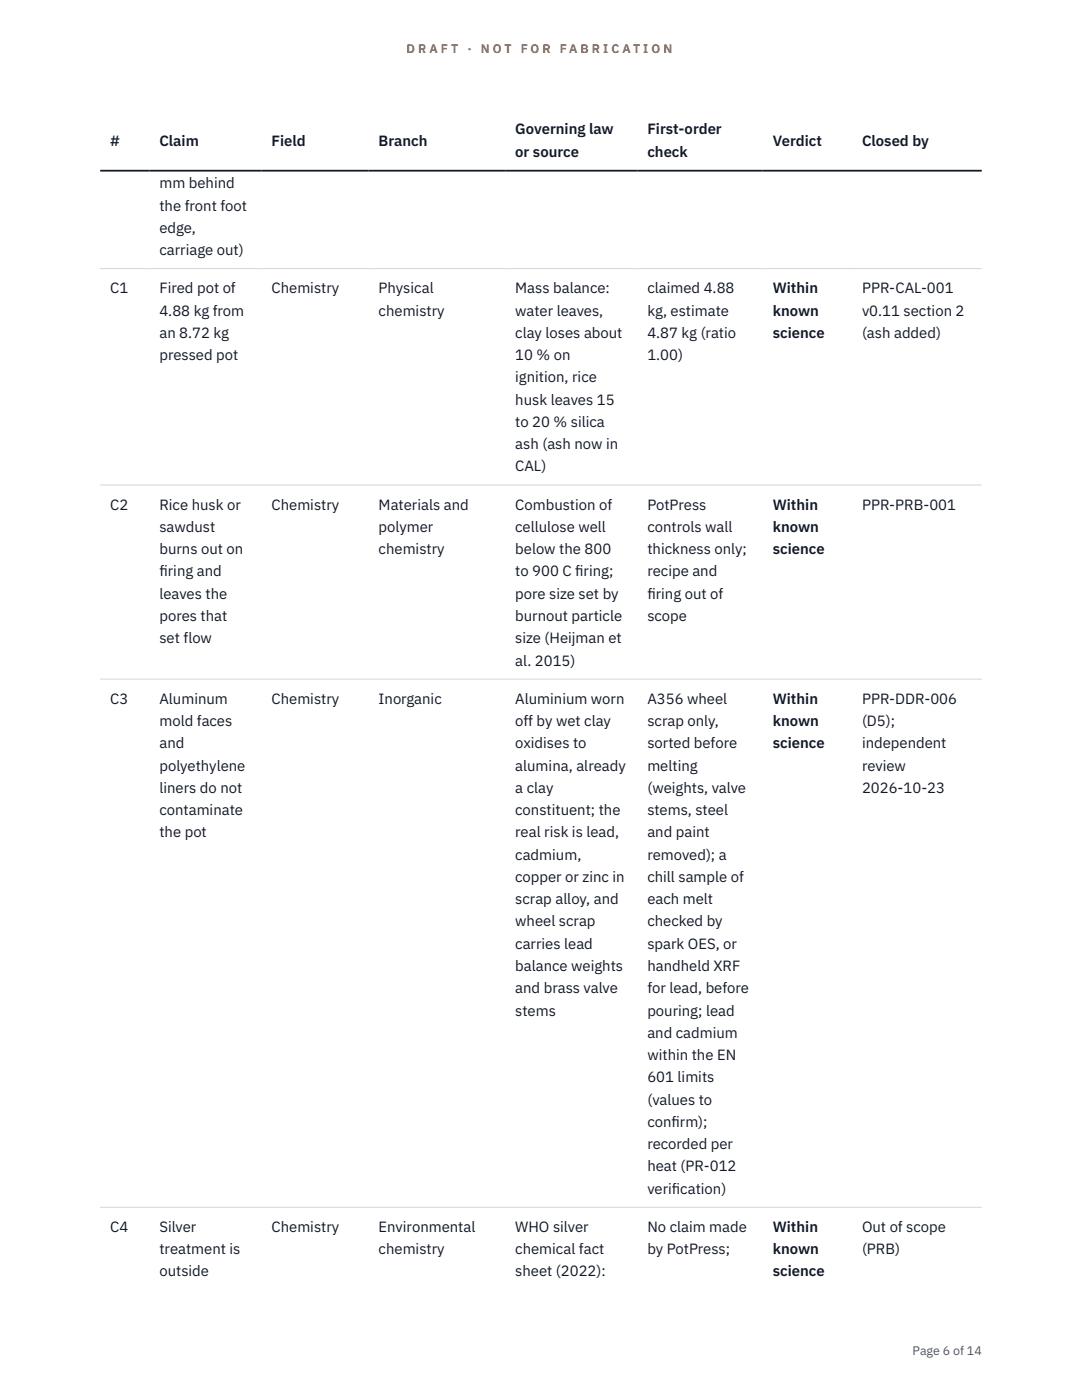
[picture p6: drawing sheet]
<svg xmlns="http://www.w3.org/2000/svg" width="216mm" height="279mm" viewBox="0 0 216 279" stroke-linecap="round" stroke-linejoin="round" font-family="sans-serif">
<defs><g id="words">
<g font-size="3" fill="#111827">
<text x="22" y="29.1">#</text>
<text x="31.8" y="29.1">Claim</text>
<text x="54.2" y="29.1">Field</text>
<text x="75.6" y="29.1">Branch</text>
<text x="102.8" y="26.8">Governing law</text>
<text x="129.2" y="26.8">First-order</text>
<text x="154.2" y="29.1">Verdict</text>
<text x="172" y="29.1">Closed by</text>
<text x="102.8" y="31.3">or source</text>
<text x="129.2" y="31.3">check</text>
<text x="31.8" y="37.6">mm behind</text>
<text x="31.8" y="42">the front foot</text>
<text x="31.8" y="46.5">edge,</text>
<text x="31.8" y="50.9">carriage out)</text>
<text x="22" y="58.5">C1</text>
<text x="31.8" y="58.5">Fired pot of</text>
<text x="54.2" y="58.5">Chemistry</text>
<text x="75.6" y="58.5">Physical</text>
<text x="102.8" y="58.5">Mass balance:</text>
<text x="129.2" y="58.5">claimed 4.88</text>
<text x="154.2" y="58.5">Within</text>
<text x="172" y="58.5">PPR-CAL-001</text>
<text x="31.8" y="63">4.88 kg from</text>
<text x="75.6" y="63">chemistry</text>
<text x="102.8" y="63">water leaves,</text>
<text x="129.2" y="63">kg, estimate</text>
<text x="154.2" y="63">known</text>
<text x="172" y="63">v0.11 section 2</text>
<text x="31.8" y="67.4">an 8.72 kg</text>
<text x="31.8" y="71.9">pressed pot</text>
<text x="102.8" y="67.4">clay loses about</text>
<text x="102.8" y="71.9">10 % on</text>
<text x="129.2" y="67.4">4.87 kg (ratio</text>
<text x="129.2" y="71.9">1.00)</text>
<text x="154.2" y="67.4">science</text>
<text x="172" y="67.4">(ash added)</text>
<text x="102.8" y="76.3">ignition, rice</text>
<text x="102.8" y="80.8">husk leaves 15</text>
<text x="102.8" y="85.2">to 20 % silica</text>
<text x="102.8" y="89.6">ash (ash now in</text>
<text x="102.8" y="94.1">CAL)</text>
<text x="22" y="101.7">C2</text>
<text x="31.8" y="101.7">Rice husk or</text>
<text x="54.2" y="101.7">Chemistry</text>
<text x="75.6" y="101.7">Materials and</text>
<text x="102.8" y="101.7">Combustion of</text>
<text x="129.2" y="101.7">PotPress</text>
<text x="154.2" y="101.7">Within</text>
<text x="172" y="101.7">PPR-PRB-001</text>
<text x="31.8" y="106.2">sawdust</text>
<text x="75.6" y="106.2">polymer</text>
<text x="102.8" y="106.2">cellulose well</text>
<text x="129.2" y="106.2">controls wall</text>
<text x="154.2" y="106.2">known</text>
<text x="31.8" y="110.6">burns out on</text>
<text x="75.6" y="110.6">chemistry</text>
<text x="102.8" y="110.6">below the 800</text>
<text x="129.2" y="110.6">thickness only;</text>
<text x="154.2" y="110.6">science</text>
<text x="31.8" y="115">f</text>
<text x="31.8" y="115">iring and</text>
<text x="31.8" y="119.5">leaves the</text>
<text x="102.8" y="115">to 900 C f</text>
<text x="102.8" y="119.5">pore size set by</text>
<text x="114.8" y="115">iring;</text>
<text x="129.2" y="115">recipe and</text>
<text x="129.2" y="119.5">f</text>
<text x="129.2" y="119.5">iring out of</text>
<text x="31.8" y="123.9">pores that</text>
<text x="102.8" y="123.9">burnout particle</text>
<text x="129.2" y="123.9">scope</text>
<text x="31.8" y="128.4">set flow</text>
<text x="102.8" y="128.4">size (Heijman et</text>
<text x="102.8" y="132.8">al. 2015)</text>
<text x="22" y="140.5">C3</text>
<text x="31.8" y="140.5">Aluminum</text>
<text x="54.2" y="140.5">Chemistry</text>
<text x="75.6" y="140.5">Inorganic</text>
<text x="102.8" y="140.5">Aluminium worn</text>
<text x="129.2" y="140.5">A356 wheel</text>
<text x="154.2" y="140.5">Within</text>
<text x="172" y="140.5">PPR-DDR-006</text>
<text x="31.8" y="144.9">mold faces</text>
<text x="31.8" y="149.3">and</text>
<text x="102.8" y="144.9">off by wet clay</text>
<text x="102.8" y="149.3">oxidises to</text>
<text x="129.2" y="144.9">scrap only,</text>
<text x="129.2" y="149.3">sorted before</text>
<text x="154.2" y="144.9">known</text>
<text x="154.2" y="149.3">science</text>
<text x="172" y="144.9">(D5);</text>
<text x="172" y="149.3">independent</text>
<text x="31.8" y="153.8">polyethylene</text>
<text x="102.8" y="153.8">alumina, already</text>
<text x="129.2" y="153.8">melting</text>
<text x="172" y="153.8">review</text>
<text x="31.8" y="158.2">liners do not</text>
<text x="102.8" y="158.2">a clay</text>
<text x="129.2" y="158.2">(weights, valve</text>
<text x="172" y="158.2">2026-10-23</text>
<text x="31.8" y="162.7">contaminate</text>
<text x="31.8" y="167.1">the pot</text>
<text x="102.8" y="162.7">constituent; the</text>
<text x="102.8" y="167.1">real risk is lead,</text>
<text x="129.2" y="162.7">stems, steel</text>
<text x="129.2" y="167.1">and paint</text>
<text x="102.8" y="171.6">cadmium,</text>
<text x="129.2" y="171.6">removed); a</text>
<text x="102.8" y="176">copper or zinc in</text>
<text x="129.2" y="176">chill sample of</text>
<text x="102.8" y="180.5">scrap alloy, and</text>
<text x="102.8" y="184.9">wheel scrap</text>
<text x="129.2" y="180.5">each melt</text>
<text x="129.2" y="184.9">checked by</text>
<text x="102.8" y="189.3">carries lead</text>
<text x="129.2" y="189.3">spark OES, or</text>
<text x="102.8" y="193.8">balance weights</text>
<text x="129.2" y="193.8">handheld XRF</text>
<text x="102.8" y="198.2">and brass valve</text>
<text x="102.8" y="202.7">stems</text>
<text x="129.2" y="198.2">for lead, before</text>
<text x="129.2" y="202.7">pouring; lead</text>
<text x="129.2" y="207.1">and cadmium</text>
<text x="129.2" y="211.6">within the EN</text>
<text x="129.2" y="216">601 limits</text>
<text x="129.2" y="220.5">(values to</text>
<text x="129.2" y="224.9">conf</text>
<text x="134" y="224.9">irm);</text>
<text x="129.2" y="229.4">recorded per</text>
<text x="129.2" y="233.8">heat (PR-012</text>
<text x="129.2" y="238.2">verif</text>
<text x="134.1" y="238.2">ication)</text>
<text x="22" y="245.9">C4</text>
<text x="31.8" y="245.9">Silver</text>
<text x="54.2" y="245.9">Chemistry</text>
<text x="75.6" y="245.9">Environmental</text>
<text x="102.8" y="245.9">WHO silver</text>
<text x="129.2" y="245.9">No claim made</text>
<text x="154.2" y="245.9">Within</text>
<text x="172" y="245.9">Out of scope</text>
<text x="31.8" y="250.3">treatment is</text>
<text x="75.6" y="250.3">chemistry</text>
<text x="102.8" y="250.3">chemical fact</text>
<text x="129.2" y="250.3">by PotPress;</text>
<text x="154.2" y="250.3">known</text>
<text x="172" y="250.3">(PRB)</text>
<text x="31.8" y="254.8">outside</text>
<text x="102.8" y="254.8">sheet (2022):</text>
<text x="154.2" y="254.8">science</text>
</g>
<g font-size="2.5" fill="#b45309">
<text x="81.1" y="10.5">D R A F T</text>
<text x="93.3" y="10.5">·</text>
<text x="95.9" y="10.5">N O T</text>
<text x="103.9" y="10.5">F O R</text>
<text x="111.7" y="10.5">F A B R I C A T I O N</text>
</g>
<text font-size="2.5" fill="#4b5563" x="182.1" y="270.3">Page 6 of 14</text>
</g></defs>
<path d="M20 53.6h175.9M20 96.8h175.9M20 135.5h175.9M20 240.9h175.9" fill="none" stroke="#d1d5db" stroke-width=".2"/>
<path d="M20 34.1h175.9" fill="none" stroke="#111827" stroke-width=".35"/>
<use href="#words"/>
</svg>
